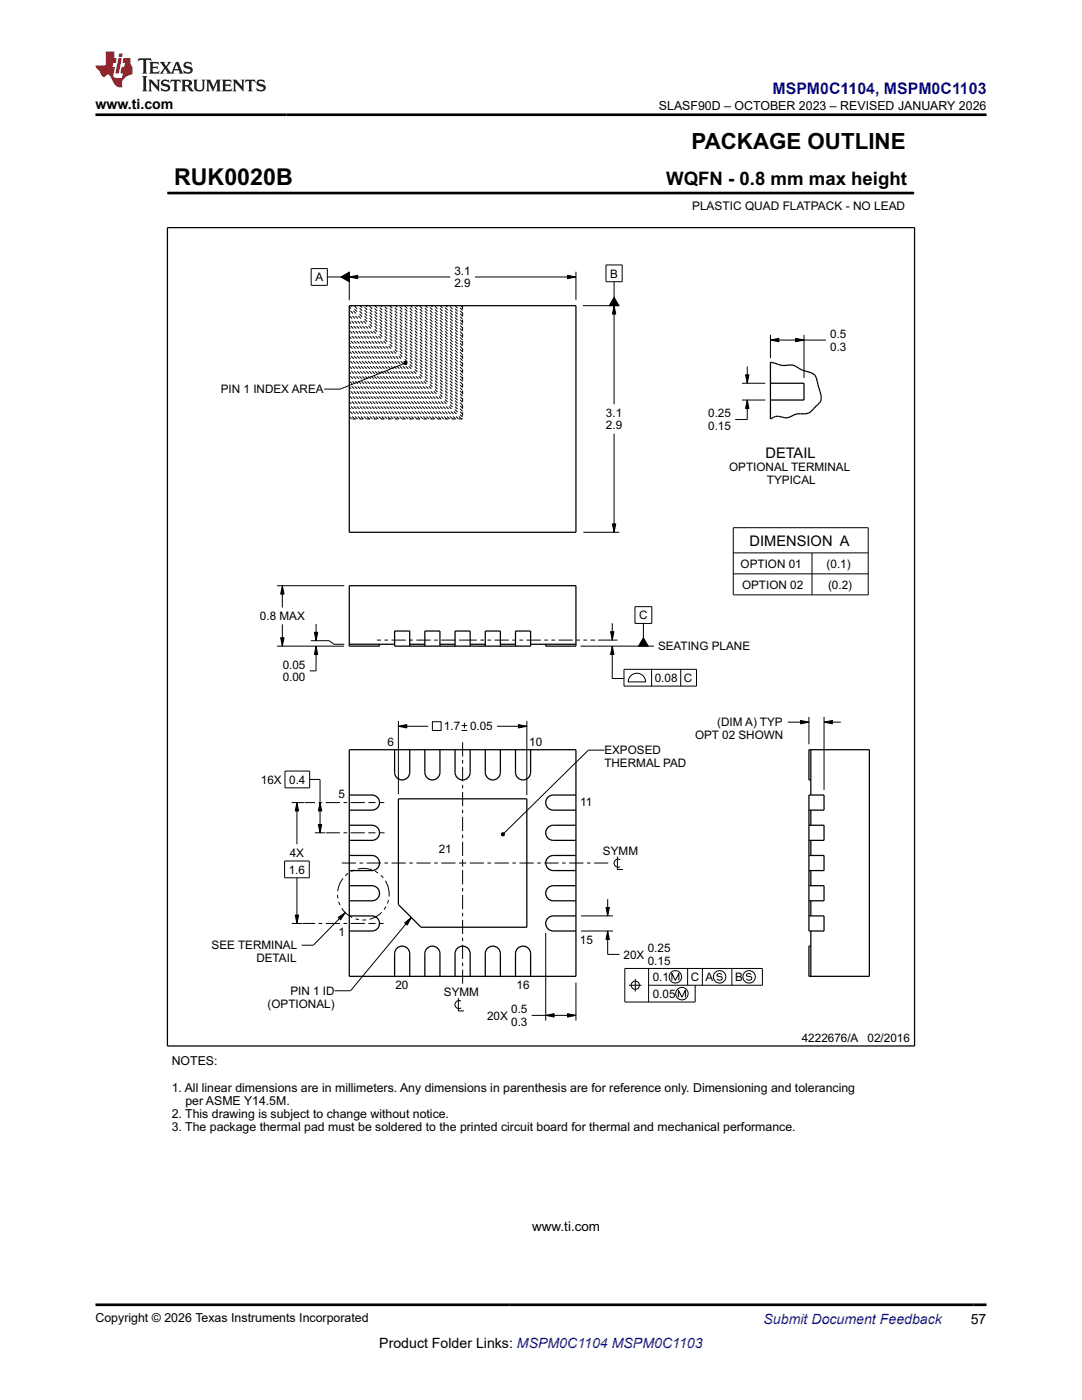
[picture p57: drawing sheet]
<svg xmlns="http://www.w3.org/2000/svg" width="216mm" height="279mm" viewBox="0 0 216 279" stroke-linecap="round" stroke-linejoin="round" font-family="sans-serif">
<defs><g id="words">
<text font-size="4.6" x="34.7" y="36.9">RUK0020B</text>
<text font-size="4.5" x="138" y="29.7">PACKAGE OUTLINE</text>
<text font-size="3.7" x="132.9" y="36.9">WQFN - 0.8 mm max height</text>
<text font-size="3.2" fill="#00f" x="154.1" y="18.7">MSPM0C1104, MSPM0C1103</text>
<g font-size="2.9">
<text x="152.7" y="91.4">DETAIL</text>
<text x="149.6" y="108.9">DIMENSION A</text>
</g>
<g font-size="2.8">
<text x="19" y="21.8">www.ti.com</text>
<text x="75.7" y="269">Product Folder Links: MSPM0C1104 MSPM0C1103</text>
<text x="193.7" y="264.2">57</text>
</g>
<text font-size="2.8" fill="#00f" x="152.4" y="264.2">Submit Document Feedback</text>
<text font-size="2.7" x="106.2" y="245.7">www.ti.com</text>
<g font-size="2.5">
<text x="131.5" y="21.9">SLASF90D – OCTOBER 2023 – REVISED JANUARY 2026</text>
<text x="34.3" y="212.6">NOTES:</text>
<text x="34.3" y="217.9">1. All linear dimensions are in millimeters. Any dimensions in parenthesis are for reference only. Dimensioning and tolerancing</text>
<text x="37" y="220.5">per ASME Y14.5M.</text>
<text x="34.3" y="223.1">2. This drawing is subject to change without notice.</text>
<text x="34.3" y="225.8">3. The package thermal pad must be soldered to the printed circuit board for thermal and mechanical performance.</text>
<text x="19" y="263.9">Copyright © 2026 Texas Instruments Incorporated</text>
</g>
<text font-size="2.4" x="138.1" y="41.9">PLASTIC QUAD FLATPACK - NO LEAD</text>
<g font-size="2.3">
<text x="62.9" y="56.1">A</text>
<text x="90.7" y="54.9">3.1</text>
<text x="90.7" y="57.4">2.9</text>
<text x="121.8" y="55.4">B</text>
<text x="165.7" y="67.4">0.5</text>
<text x="165.7" y="70">0.3</text>
<text x="44.1" y="78.5">PIN 1 INDEX AREA</text>
<text x="120.9" y="83.2">3.1</text>
<text x="141.3" y="83.3">0.25</text>
<text x="120.9" y="85.7">2.9</text>
<text x="141.3" y="85.8">0.15</text>
<text x="145.5" y="94">OPTIONAL TERMINAL</text>
<text x="153" y="96.5">TYPICAL</text>
<text x="147.8" y="113.3">OPTION 01</text>
<text x="164.9" y="113.3">(0.1)</text>
<text x="148.1" y="117.5">OPTION 02</text>
<text x="165.2" y="117.5">(0.2)</text>
<text x="51.9" y="123.8">0.8 MAX</text>
<text x="127.5" y="123.6">C</text>
<text x="131.3" y="129.7">SEATING PLANE</text>
<text x="56.4" y="133.5">0.05</text>
<text x="56.4" y="136">0.00</text>
<text x="130.6" y="136.1">0.08 C</text>
<text x="77.3" y="148.8">6</text>
<text x="88.6" y="145.8">1.7</text>
<text x="93.8" y="145.8">0.05</text>
<text x="105.6" y="148.8">10</text>
<text x="138.7" y="147.5">OPT 02 SHOWN</text>
<text x="143.1" y="145">(DIM A) TYP</text>
<text x="120.6" y="150.5">EXPOSED</text>
<text x="120.6" y="153.1">THERMAL PAD</text>
<text x="52.1" y="156.4">16X 0.4</text>
<text x="67.6" y="159.3">5</text>
<text x="115.8" y="160.8">11</text>
<text x="57.8" y="171">4X</text>
<text x="87.5" y="170.2">21</text>
<text x="120.3" y="170.6">SYMM</text>
<text x="57.6" y="174.3">1.6</text>
<text x="42.2" y="189.5">SEE TERMINAL</text>
<text x="51.2" y="192">DETAIL</text>
<text x="67.5" y="186.9">1</text>
<text x="115.7" y="188.4">15</text>
<text x="124.4" y="191.3">20X</text>
<text x="129.2" y="190.1">0.25</text>
<text x="78.9" y="197.4">20</text>
<text x="103.1" y="197.4">16</text>
<text x="129.2" y="192.6">0.15</text>
<text x="130.3" y="195.8">0.1</text>
<text x="137.8" y="195.8">C A</text>
<text x="146.7" y="195.8">B</text>
<text x="53.4" y="201.1">(OPTIONAL)</text>
<text x="57.9" y="198.6">PIN 1 ID</text>
<text x="88.6" y="198.8">SYMM</text>
<text x="97.2" y="203.5">20X</text>
<text x="102" y="202.2">0.5</text>
<text x="130.3" y="199.1">0.05</text>
<text x="102" y="204.7">0.3</text>
<text x="160" y="207.9">4222676/A</text>
<text x="173.1" y="207.9">02/2016</text>
</g>
</g></defs>
<g fill="#000">
<path d="M68 55.3l1.7-1v1.9zM69.7 55.3l1.7-.4v.7zM113.2 54.9l1.7 .4-1.7 .3zM80.6 72.3l.2-.2 .3 .1 .1 .3-.1 .2-.3 .1-.2-.2zM122.5 61l.4 1.7h-.7zM122.5 59.3l1 1.7h-1.9zM148.8 74.8h.6l-.3 1.7zM149.1 79.8l.3 1.7h-.6zM153.7 67.9l1.7-.4v.7zM158.8 67.5l1.6 .4-1.6 .3zM56.3 116.9l.4 1.7h-.7zM122.2 104.6h.7l-.4 1.6z"/>
<path d="M56 127.3h.7l-.4 1.7zM63.1 129l.3 1.6h-.7zM62.7 126.2h.7l-.3 1.7zM121.8 126.1h.7l-.3 1.6zM122.2 129l.3 1.6h-.7zM128.4 127.3l.9 1.7h-1.9zM79.5 144.9l1.7-.3v.7zM103.4 144.6l1.7 .3-1.7 .4zM159.7 143.8l1.7 .3-1.7 .4zM164.4 144.1l1.7-.3v.7zM59.2 160.2l.4 1.7h-.7zM63.9 160.2l.3 1.7h-.7z"/>
<path d="M63.5 164.5h.7l-.3 1.7zM100 166.4l.3-.2h.3l.1 .3-.1 .3h-.3l-.3-.1zM58.9 182.6h.7l-.4 1.7zM67.5 183.1l1.4-1-.9 1.5zM80.7 184.2l1.4-1.1-.8 1.5zM121.3 185.8l.3 1.7h-.7zM120.9 181.1h.7l-.3 1.7zM108.9 202.6l1.7-.3v.7zM113.2 202.3l1.7 .3-1.7 .4z"/>
</g>
<g fill="none" stroke="#000" stroke-width=".2">
<path d="M33.4 38.5h148.9M182.3 38.3v.4M62.1 53.6h3.2v3.4h-3.2zM65.3 55.3h2.7M68 55.3l1.7-1v1.9zM69.7 55.3l1.7-.4v.7zM69.7 54.2v5.7M69.7 55.3h20.1M94.8 55.3h20.1M113.2 54.9l1.7 .4-1.7 .3zM114.9 54.2v5.6M120.9 52.9h3.2v3.3h-3.2z"/>
<path d="M122.5 59.3l1 1.7h-1.9zM122.5 56.2v3.1M80.6 72.6l-12.7 5.1h-3.2M80.6 72.3l.2-.2 .3 .1 .1 .3-.1 .2-.3 .1-.2-.2zM116.3 61h7.3M122.5 61l.4 1.7h-.7zM122.5 61v19.7M148.1 79.8h4.6M148.1 76.5h4.6M148.8 74.8h.6l-.3 1.7zM149.1 79.8l.3 1.7h-.6zM149.1 73.1v3.4"/>
<path d="M149.1 79.8v3.9h-2.4M153.7 67.9l1.7-.4v.7zM153.7 66.8v4.7M153.7 67.9h11.1M158.8 67.5l1.6 .4-1.6 .3zM160.4 66.8v8.6M122.5 86.5v19.7M55.3 116.9h13.4M56.3 116.9l.4 1.7h-.7zM56.3 116.9v4.3M116.4 106.2h7.2M122.2 104.6h.7l-.4 1.6z"/>
<path d="M146.3 105.3h26.9v13.4h-26.9zM146.3 110.3h26.9M146.3 114.5h26.9M162 110.3v8.4M55.3 129h13.3M56 127.3h.7l-.4 1.7zM56.3 124.6v4.4M62 127.9h3.7l.9 .7h2.1M62.7 126.2h.7l-.3 1.7zM63.1 129l.3 1.6h-.7zM63.1 124.5v3.4M63.1 129v4.9h-1.3"/>
<path d="M115.8 129h14.7M119.4 127.7h3.8M121.8 126.1h.7l-.3 1.6zM122.2 129l.3 1.6h-.7zM122.2 129v6.4h2.3M122.2 124.4v3.3M124.5 133.6h14.5v3.3h-14.5zM125.7 135a1.74 1.74 0 0 1 1.9-.6 1.74 1.74 0 0 1 1.2 1.7h-3.5zM126.7 121.1h3.4v3.3h-3.4zM128.4 127.3l.9 1.7h-1.9zM128.4 124.4v2.9M130 133.6v3.3"/>
<path d="M135.8 133.6v3.3M56.9 153.9h4.9v3.3h-4.9zM61.8 155.6h2.1v10.6M79.5 144.9l1.7-.3v.7zM79.5 143.9v14.6M79.5 144.9h5.9M86.3 144h1.7v1.8h-1.7zM92.1 144.8h1.1M92.1 145.8h1.1M92.7 144.2v1.2M99.2 144.9h5.9M103.4 144.6l1.7 .3-1.7 .4z"/>
<path d="M105.1 143.9v14.8M120.6 149.7h-3.2l-16.8 16.6M157.2 144.1h4.2M159.7 143.8l1.7 .3-1.7 .4zM161.4 143.1v5.4M164.4 144.1l1.7-.3v.7zM164.4 143.1v14.5M164.4 144.1h3.4M56.8 171.8h4.9v3.4h-4.9zM58.2 160.2h2.5M59.2 160.2l.4 1.7h-.7zM59.2 160.2v8.3"/>
<path d="M59.2 175.2v9.1M62.8 166.2h2M63.5 164.5h.7l-.3 1.7zM63.9 160.2l.3 1.7h-.7zM100 166.4l.3-.2h.3l.1 .3-.1 .3h-.3l-.3-.1zM121.3 179.4v3.4M123.2 170.9v2.6h1.1M123.8 171.6a.82 .82 0 0 0-1.3 .7 .82 .82 0 0 0 1.3 .7M58.2 184.3h2.1M58.9 182.6h.7l-.4 1.7zM67.5 183.1l1.4-1-.9 1.5zM68.9 182.1l-6.4 6.5h-2.3"/>
<path d="M80.7 184.2l1.4-1.1-.8 1.5zM82.1 183.1l-12.2 14.6h-3.1M91.5 199.2v2.5h1.1M92 199.8a.82 .82 0 0 0-1.2 .7 .82 .82 0 0 0 1.2 .7M108.9 186.2v17.5M114.9 196.1v7.6M116 185.8h6.3M116 182.8h6.3M120.9 181.1h.7l-.3 1.7zM121.3 185.8l.3 1.7h-.7zM121.3 185.8v4.7h2.3M125.5 196.6h2.5"/>
<path d="M126.8 195.4v2.5M129.4 196.6h22.7v-3.3h-27.4v6.7h14v-3.4M129.4 193.3v6.7M134.1 195.6v-1.3l.7 1.3 .7-1.3v1.3M135.4 199v-1.4l.7 1.4 .7-1.4v1.4M137.2 193.3v3.3M140.1 193.3v3.3M144 194.5l-.4-.2-.4 .1-.2 .3 1 .3 .1 .2-.1 .3-.4 .1-.6-.2M146 193.3v3.3M149.9 194.5l-.4-.2-.4 .1-.2 .3 1 .3 .1 .2-.1 .3-.4 .1-.6-.2M106.1 202.6h8.8M108.9 202.6l1.7-.3v.7z"/>
<path d="M113.2 202.3l1.7 .3-1.7 .4z"/>
<circle cx="126.8" cy="196.6" r=".83"/>
<circle cx="134.8" cy="195" r="1.25"/>
<circle cx="136.1" cy="198.3" r="1.25"/>
<circle cx="143.6" cy="195" r="1.25"/>
<circle cx="149.5" cy="195" r="1.25"/>
</g>
<g fill="none" stroke="#000" stroke-width=".25">
<path d="M33.4 45.4h149.1v163.3h-149.1zM69.7 61h45.2v45.2h-45.2zM153.7 76.5h6.7v3.3h-6.7M163.8 79.8a2.19 2.19 0 0 1-.9 1.2 3 3 0 0 1-3.2 1.6h-.8a3.7 3.7 0 0 1-2.8 .7l-1.4-.2-1 .5v-11.3l.9 .2a4.1 4.1 0 0 0 3 .3 3.9 3.9 0 0 1 2.4 1l.9 .3a2.01 2.01 0 0 1 2.2 2l.3 1.4a4.6 4.6 0 0 1 .4 2.3M69.7 128.6h9M81.8 129v-3.1h-3.1v3.1h27.2v-3.1h-3v3.1M81.8 128.6h3M84.8 129v-3.1h3v3.1M87.8 128.6h3M90.8 129v-3.1h3v3.1M93.8 128.6h3M96.8 129v-3.1h3v3.1"/>
<path d="M99.8 128.6h3.1M105.9 128.6h9M108.9 128.6v.4h6v-12.1h-45.2v12.1h6v-.4M69.7 158.7h4.5a1.51 1.51 0 0 1 1.5 1.5 1.51 1.51 0 0 1-1.5 1.5h-4.5M69.7 149.6h45.2v45.2h-45.2zM78.7 149.6v4.5a1.51 1.51 0 0 0 1.5 1.6 1.51 1.51 0 0 0 1.6-1.6v-4.5M79.5 159.4h25.6v25.7h-21.1l-4.5-4.6zM84.8 149.6v4.5a1.51 1.51 0 0 0 1.5 1.6 1.51 1.51 0 0 0 1.5-1.6v-4.5M90.8 149.6v4.5a1.51 1.51 0 0 0 1.5 1.6 1.51 1.51 0 0 0 1.5-1.6v-4.5M96.8 149.6v4.5a1.51 1.51 0 0 0 1.5 1.6 1.51 1.51 0 0 0 1.5-1.6v-4.5M102.9 149.6v4.5a1.51 1.51 0 0 0 1.5 1.6 1.51 1.51 0 0 0 1.5-1.6v-4.5M114.9 158.7h-4.5a1.51 1.51 0 0 0-1.5 1.5 1.51 1.51 0 0 0 1.5 1.5h4.5"/>
<path d="M161.8 155.7h-.4v-6.1h12.1v45.2h-12.1v-6h.4M161.8 149.6v9.1M69.7 176.8h4.5a1.51 1.51 0 0 1 1.5 1.5 1.51 1.51 0 0 1-1.5 1.5h-4.5M69.7 170.7h4.5a1.51 1.51 0 0 1 1.5 1.5 1.51 1.51 0 0 1-1.5 1.5h-4.5M69.7 164.7h4.5a1.51 1.51 0 0 1 1.5 1.5 1.51 1.51 0 0 1-1.5 1.5h-4.5M114.9 176.8h-4.5a1.51 1.51 0 0 0-1.5 1.5 1.51 1.51 0 0 0 1.5 1.5h4.5M114.9 170.7h-4.5a1.51 1.51 0 0 0-1.5 1.5 1.51 1.51 0 0 0 1.5 1.5h4.5M114.9 164.7h-4.5a1.51 1.51 0 0 0-1.5 1.5 1.51 1.51 0 0 0 1.5 1.5h4.5M161.4 161.7h3v-3h-3v27.1h3v-3h-3M161.4 176.8h3v3h-3M161.4 170.7h3v3h-3M161.4 164.7h3v3h-3"/>
<path d="M161.8 161.7v3M161.8 167.7v3M161.8 173.7v3.1M161.8 179.8v3M69.7 182.8h4.5a1.51 1.51 0 0 1 1.5 1.5 1.51 1.51 0 0 1-1.5 1.5h-4.5M78.7 194.8v-4.5a1.51 1.51 0 0 1 1.5-1.5 1.51 1.51 0 0 1 1.6 1.5v4.5M84.8 194.8v-4.5a1.51 1.51 0 0 1 1.5-1.5 1.51 1.51 0 0 1 1.5 1.5v4.5M90.8 194.8v-4.5a1.51 1.51 0 0 1 1.5-1.5 1.51 1.51 0 0 1 1.5 1.5v4.5M96.8 194.8v-4.5a1.51 1.51 0 0 1 1.5-1.5 1.51 1.51 0 0 1 1.5 1.5v4.5M102.9 194.8v-4.5a1.51 1.51 0 0 1 1.5-1.5 1.51 1.51 0 0 1 1.5 1.5v4.5M114.9 182.8h-4.5a1.51 1.51 0 0 0-1.5 1.5 1.51 1.51 0 0 0 1.5 1.5h4.5M161.8 185.8v9"/>
</g>
<path d="M33.4 38.5h148.9" fill="none" stroke="#000" stroke-width=".53"/>
<g fill="none" stroke="#000" stroke-width=".2" stroke-dasharray=".7 .7" stroke-linecap="butt">
<path d="M92.3 61v22.6M92.3 79.7l-18.7-18.7M92.3 79.1l-18.1-18.1M92.3 78.5l-17.5-17.5M92.3 77.9l-16.9-16.9M92.3 77.3l-16.3-16.3M92.3 76.7l-15.7-15.7M92.3 76.1l-15.1-15.1M92.3 75.5l-14.5-14.5M92.3 75l-13.9-14M92.3 74.4l-13.4-13.4M92.3 73.8l-12.8-12.8"/>
<path d="M92.3 73.2l-12.2-12.2M92.3 72.6l-11.6-11.6M92.3 72l-11-11M92.3 71.4l-10.4-10.4M92.3 70.8l-9.8-9.8M92.3 70.2l-9.2-9.2M92.3 69.6l-8.6-8.6M92.3 69l-8-8M92.3 68.4l-7.4-7.4M92.3 67.8l-6.8-6.8M92.3 67.3l-6.2-6.3M92.3 66.7l-5.7-5.7"/>
<path d="M92.3 66.1l-5.1-5.1M92.3 65.5l-4.5-4.5M92.3 64.9l-3.9-3.9M92.3 64.3l-3.3-3.3M92.3 63.7l-2.7-2.7M92.3 63.1l-2.1-2.1M92.3 62.5l-1.5-1.5M92.3 61.9l-.9-.9M92.3 61.3l-.3-.3M70.2 83.6l-.5-.5M70.8 83.6l-1.1-1.1M71.4 83.6l-1.7-1.6"/>
<path d="M71.9 83.6l-2.2-2.2M72.5 83.6l-2.8-2.8M73.1 83.6l-3.4-3.4M73.7 83.6l-4-4M74.3 83.6l-4.6-4.6M74.9 83.6l-5.2-5.2M75.5 83.6l-5.8-5.8M76.1 83.6l-6.4-6.4M76.7 83.6l-7-7M77.3 83.6l-7.6-7.6M77.9 83.6l-8.2-8.2M78.5 83.6l-8.8-8.8"/>
<path d="M79.1 83.6l-9.4-9.3M79.6 83.6l-9.9-9.9M80.2 83.6l-10.5-10.5M80.8 83.6l-11.1-11.1M81.4 83.6l-11.7-11.7M82 83.6l-12.3-12.3M82.6 83.6l-12.9-12.9M83.2 83.6l-13.5-13.5M83.8 83.6l-14.1-14.1M84.4 83.6l-14.7-14.7M85 83.6l-15.3-15.3M85.6 83.6l-15.9-15.9"/>
<path d="M86.2 83.6l-16.5-16.5M86.8 83.6l-17.1-17M87.3 83.6l-17.6-17.6M87.9 83.6l-18.2-18.2M88.5 83.6l-18.8-18.8M89.1 83.6l-19.4-19.4M89.7 83.6l-20-20M90.3 83.6l-20.6-20.6M90.9 83.6l-21.2-21.2M91.5 83.6l-21.8-21.8M92.1 83.6l-22.4-22.4M92.3 83.6h-22.6"/>
<path d="M92.3 83.2l-22.2-22.2M92.3 82.7l-21.6-21.7M92.3 82.1l-21.1-21.1M92.3 81.5l-20.5-20.5M92.3 80.9l-19.9-19.9M92.3 80.3l-19.3-19.3"/>
</g>
<path d="M92.3 127.7h-17.1M74.2 166.2h-9.3M74.2 166.2h2.5M74.2 160.2h-13.4M74.2 160.2h2.5M92.3 172.2v24.1M92.3 172.2v-24.2M92.3 172.2h-24.4M92.3 172.2h29.4M74.2 184.3h-13.8M74.2 184.3h2.3" fill="none" stroke="#000" stroke-width=".2" stroke-dasharray=".7 .7 2.8 .7" stroke-linecap="butt"/>
<g fill="none" stroke="#000" stroke-width=".2" stroke-dasharray="2.8 .7 .7 .7 .7 .7" stroke-linecap="butt">
<path d="M92.3 127.7h26.4"/>
<circle cx="72.5" cy="178.5" r="5.2"/>
</g>
<path d="M27.7 11.6l-.2 .6 .5-.2h.6v.1v2.2l-.2 .4h1l-.2-.4v-2.2v-.1h.5l.5 .2-.1-.6zM29.8 12.4l.2 .3v1.6l-.2 .4h1.9l.1-.6a1.08 1.08 0 0 1-1.3 .2v-.7h.6l.4 .2v-.7l-.4 .2h-.6v-.5l.2-.2a1 1 0 0 1 1 .3l-.1-.5zM31.8 12.4l1 1.1-1 1.2h.9l-.2-.2 .4-.8 .5 .8-.2 .2h1.6l-.2-.2 .1-.5h1l.1 .5-.1 .2h.9l-.2-.4-.8-1.9h-.5l-1 2.1-.8-1.1 .9-1h-.8l.2 .2-.5 .6-.3-.6 .1-.2zM35.2 12.8l.4 1h-.8zM36.8 12.5a.65 .65 0 0 0-.2 .7 .65 .65 0 0 0 .6 .5l.7 .1 .1 .3a.79 .79 0 0 1-.7 .4 .79 .79 0 0 1-.7-.5l.1 .7 .2-.1a.93 .93 0 0 0 1.1 0 .93 .93 0 0 0 .4-.9 1.46 1.46 0 0 0-1.2-.6l-.1-.3a1.09 1.09 0 0 1 1.2 .2l-.2-.6-.1 .1-.6-.2zM28.4 15.2l.2 .4v2.2l-.2 .4h1l-.2-.4v-2.2l.2-.4zM29.6 15.9l.2 .4v1.5l-.2 .4h.8l-.3-.4v-1.3l1.7 1.8v-2l.2-.4h-.8l.2 .2 .1 1.1-1.2-1.3zM32.3 16a.65 .65 0 0 0-.2 .8 .65 .65 0 0 0 .7 .4l.6 .2 .1 .2a.79 .79 0 0 1-.7 .4 .79 .79 0 0 1-.7-.5l.1 .7 .2-.1a.93 .93 0 0 0 1.1 .1 .93 .93 0 0 0 .4-1 1.46 1.46 0 0 0-1.2-.5l-.1-.4a1.09 1.09 0 0 1 1.2 .2l-.2-.6-.1 .1-.6-.1zM34.1 15.9l-.1 .6a.63 .63 0 0 1 .7-.3l.1 1.6-.3 .4h1l-.2-.4v-1.6a.66 .66 0 0 1 .8 .3l-.1-.6zM36.2 15.9l.2 .4v1.5l-.2 .4h.9l-.2-.2v-.7h.5l.1 .2a.79 .79 0 0 0 1.2 .6l-1-.9a.61 .61 0 0 0 .6-.6 .61 .61 0 0 0-.5-.7zM36.9 16.2h.2a.47 .47 0 0 1 .5 .1 .47 .47 0 0 1 .1 .5l-.2 .1-.6 .1zM38.5 15.9l.2 .2a2.27 2.27 0 0 0 .4 2 1.04 1.04 0 0 0 1.7-.7v-1.3l.2-.2h-.8l.2 .4v1.1a.6 .6 0 0 1-.6 .6 .6 .6 0 0 1-.6-.6v-1.1l.3-.4zM41.1 15.9l.2 .4v1.5l-.2 .4h.7l-.2-.4v-1.4l.9 1.9 .8-1.9v1.4l-.2 .4h1l-.3-.4v-1.5l.3-.4h-.8l-.7 1.5-.7-1.5zM44.3 15.9l.2 .4v1.5l-.2 .4h1.9l.1-.6a1.09 1.09 0 0 1-1.3 .2v-.7h.6l.4 .2v-.6l-.4 .2h-.6v-.6l.2-.1a1.01 1.01 0 0 1 1 .3l-.1-.6zM46.4 15.9l.3 .4v1.5l-.3 .4h.8l-.2-.4v-1.3l1.6 1.8v-2l.2-.4h-.7l.2 .2v1.1l-1.2-1.3zM49 15.9l-.1 .6a.63 .63 0 0 1 .8-.3v1.6l-.3 .4h1l-.2-.4v-1.6a.66 .66 0 0 1 .8 .3l-.1-.6zM51.4 16a.65 .65 0 0 0-.2 .8 .65 .65 0 0 0 .6 .4l.6 .2 .2 .2a.79 .79 0 0 1-.8 .4 .79 .79 0 0 1-.6-.5l.1 .7 .2-.1a.93 .93 0 0 0 1 .1 .93 .93 0 0 0 .5-1 1.46 1.46 0 0 0-1.3-.5l-.1-.4a1.09 1.09 0 0 1 1.3 .2l-.2-.6-.2 .1-.5-.1z" fill="#231f20"/>
<path d="M21.1 10.3v2.7h-2.1l.1 .4 .9 1a.95 .95 0 0 0 .9 .9 .59 .59 0 0 1 .6-.4 .59 .59 0 0 1 .5 .3l.4 .8a1.59 1.59 0 0 0 2.1 1.4 1.61 1.61 0 0 1 1-2.3l1-.3-.1-1.5a1.59 1.59 0 0 1-.4-1.7h-1.4l-.2 .9h.5l-.1 .9h-.5l-.2 .9v.3l.4 .1-.2 .9h-.6a.73 .73 0 0 1-1.1-.7l.3-1.5h-.5l.2-.9h.5l.2-.9h-.5v-1.3zM23.6 11.6l-.6 3.1h.7l.6-3.1zM23.8 10.7l-.1 .6h.7l.1-.6z" fill="#ed1c24"/>
<path d="M19 22.9h177.8M19 260.4h177.8" fill="none" stroke="#000" stroke-width=".53"/>
<use href="#words"/>
</svg>
